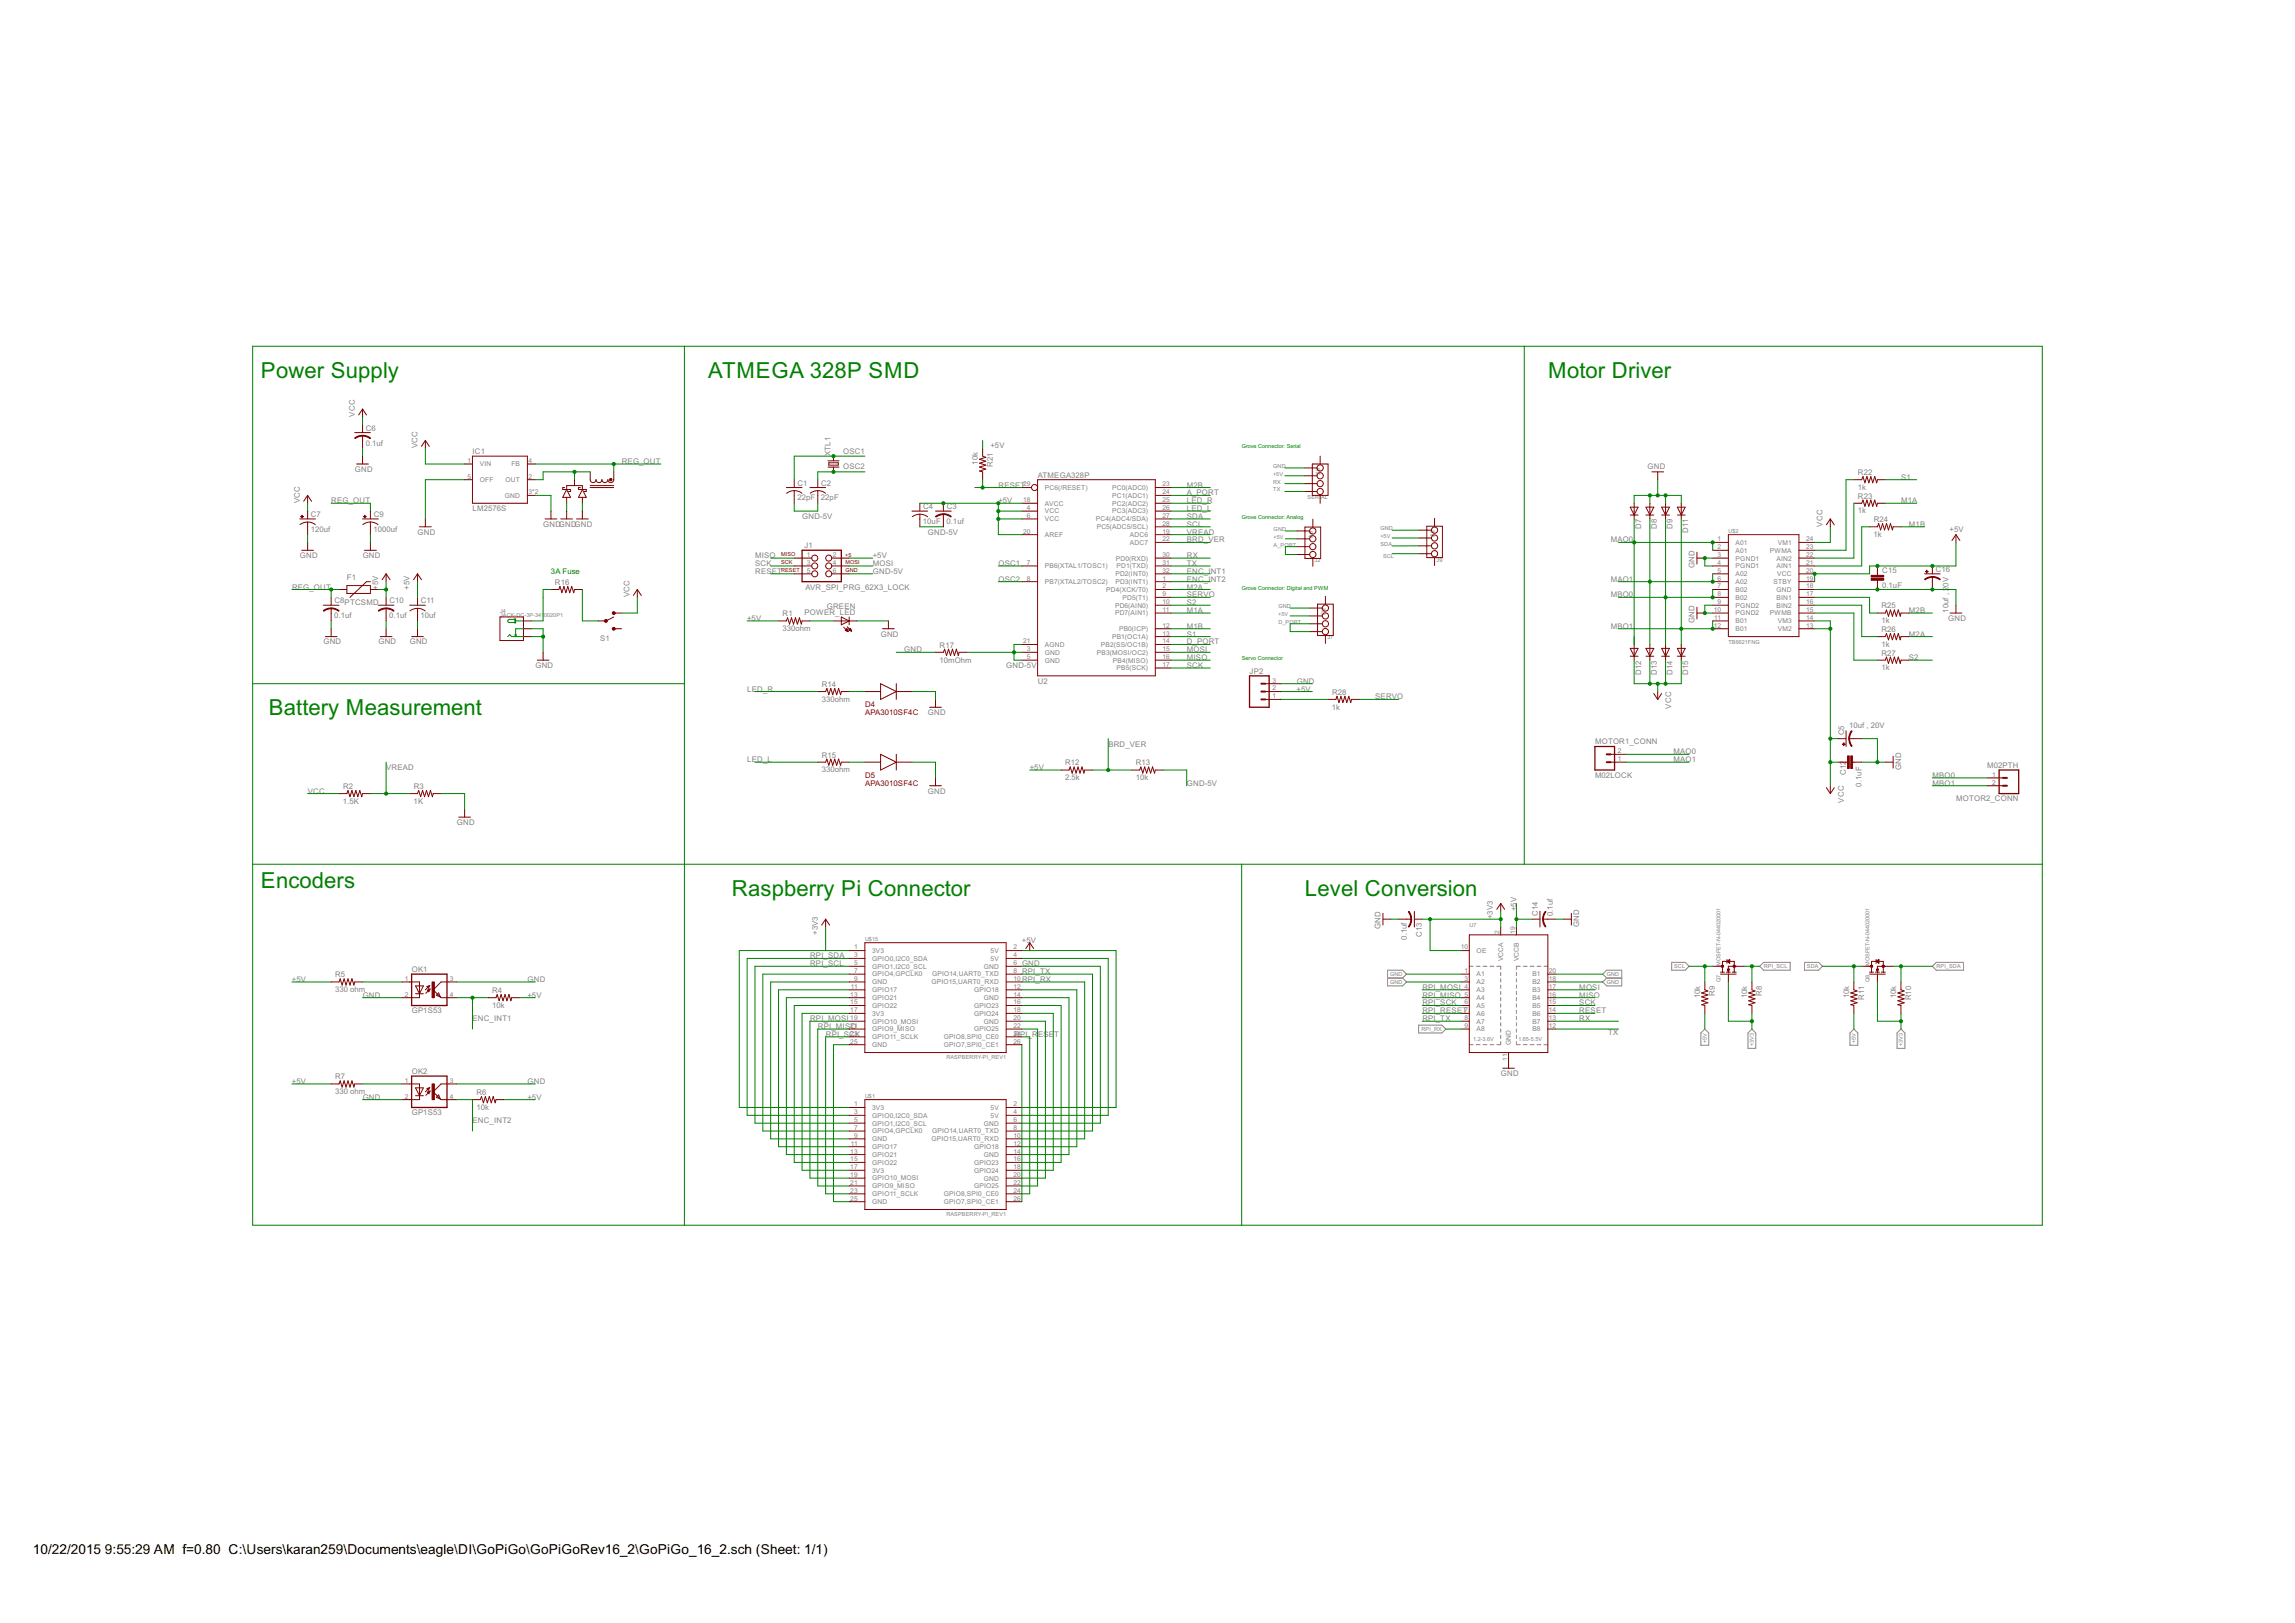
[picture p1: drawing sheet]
<svg xmlns="http://www.w3.org/2000/svg" width="594mm" height="420mm" viewBox="0 0 594 420" stroke-linecap="round" stroke-linejoin="round" font-family="sans-serif">
<defs><g id="words">
<g font-size="6.4" fill="#008000">
<text x="67.5" y="97.8">Power Supply</text>
<text x="183.4" y="97.8">ATMEGA 328P SMD</text>
<text x="400.8" y="97.8">Motor Driver</text>
<text x="69.6" y="185.1">Battery Measurement</text>
<text x="67.5" y="229.8">Encoders</text>
<text x="189.4" y="231.9">Raspberry Pi Connector</text>
<text x="337.8" y="231.9">Level Conversion</text>
</g>
<g font-size="4">
<text x="8.5" y="402.4">10/22/2015</text>
<text x="27.2" y="402.4">9:55:29 AM f=0.80 C:\Users\karan259\Documents\eagle\DI\GoPiGo\GoPiGoRev16_2\GoPiGo_16_2.sch (Sheet: 1/1)</text>
</g>
<g font-size="2.2" fill="#808080">
<text x="91.8" y="107.9" transform="rotate(-90 91.8 107.9)">VCC</text>
<text x="94.7" y="111.5">C6</text>
<text x="94.7" y="115.3">0.1uf</text>
<text x="108.1" y="116" transform="rotate(-90 108.1 116)">VCC</text>
<text x="122.3" y="117.6">IC1</text>
<text x="214.9" y="118" transform="rotate(-90 214.9 118)">XTL1</text>
<text x="218.3" y="117.5">OSC1</text>
<text x="256.4" y="116">+5V</text>
<text x="91.9" y="122.1">GND</text>
<text x="160.9" y="120.1">REG_OUT</text>
<text x="206.4" y="125.7">C1</text>
<text x="212.5" y="125.7">C2</text>
<text x="218.3" y="121.5">OSC2</text>
<text x="253.1" y="120.3" transform="rotate(-90 253.1 120.3)">10k</text>
<text x="257" y="120.8" transform="rotate(-90 257 120.8)">R21</text>
<text x="268.6" y="123.8">ATMEGA328P</text>
<text x="426.5" y="121.5">GND</text>
<text x="481" y="123">R22</text>
<text x="492.1" y="124.2">S1</text>
<text x="77.6" y="130.2" transform="rotate(-90 77.6 130.2)">VCC</text>
<text x="85.8" y="130.3">REG_OUT</text>
<text x="206.4" y="129.6">22pF</text>
<text x="212.5" y="129.6">22pF</text>
<text x="239" y="131.8">C4</text>
<text x="245.1" y="131.8">C3</text>
<text x="258.4" y="130.3">+5V</text>
<text x="258.5" y="126.2">RESET</text>
<text x="307.2" y="130.3">LED_R</text>
<text x="307.2" y="126.2">M2B</text>
<text x="307.2" y="128.2">A_PORT</text>
<text x="480.9" y="126.8">1k</text>
<text x="481" y="129.1">R23</text>
<text x="492.1" y="130.3">M1A</text>
<text x="80.4" y="137.7">120uf</text>
<text x="80.5" y="133.8">C7</text>
<text x="96.7" y="137.7">1000uf</text>
<text x="96.7" y="133.8">C9</text>
<text x="122.3" y="132.3">LM2576S</text>
<text x="140.6" y="136.4">GNDGNDGND</text>
<text x="207.7" y="134.3">GND-5V</text>
<text x="238.9" y="135.7">10uF</text>
<text x="245" y="135.7">0.1uf</text>
<text x="307.2" y="134.3">SDA</text>
<text x="307.2" y="136.4">SCL</text>
<text x="307.2" y="132.3">LED_L</text>
<text x="424.8" y="136.9" transform="rotate(-90 424.8 136.9)">D7</text>
<text x="428.9" y="136.9" transform="rotate(-90 428.9 136.9)">D8</text>
<text x="432.9" y="136.9" transform="rotate(-90 432.9 136.9)">D9</text>
<text x="437" y="137.9" transform="rotate(-90 437 137.9)">D11</text>
<text x="471.8" y="136.3" transform="rotate(-90 471.8 136.3)">VCC</text>
<text x="480.9" y="132.9">1k</text>
<text x="485" y="135.2">R24</text>
<text x="494.2" y="136.4">M1B</text>
<text x="504.7" y="137.8">+5V</text>
<text x="108.1" y="138.4">GND</text>
<text x="208.3" y="141.9">J1</text>
<text x="240.2" y="138.4">GND-5V</text>
<text x="307.2" y="138.4">VREAD</text>
<text x="307.2" y="140.4">BRD_VER</text>
<text x="416.9" y="140.4">MAO0</text>
<text x="485" y="139">1k</text>
<text x="77.6" y="144.5">GND</text>
<text x="93.9" y="144.5">GND</text>
<text x="195.5" y="146.5">SCK</text>
<text x="195.5" y="144.5">MISO</text>
<text x="195.5" y="148.6">RESET</text>
<text x="225.9" y="144.5">+5V</text>
<text x="226" y="146.5">MOSI</text>
<text x="226" y="148.6">GND-5V</text>
<text x="258.5" y="146.5">OSC1</text>
<text x="307.2" y="148.6">ENC_INT1</text>
<text x="307.2" y="144.5">RX</text>
<text x="307.2" y="146.5">TX</text>
<text x="438.6" y="147.1" transform="rotate(-90 438.6 147.1)">GND</text>
<text x="487.2" y="148.3">C15</text>
<text x="501.1" y="148">C16</text>
<text x="75.6" y="152.6">REG_OUT</text>
<text x="89.8" y="150.2">F1</text>
<text x="97.9" y="152.6" transform="rotate(-90 97.9 152.6)">+5V</text>
<text x="106" y="152.6" transform="rotate(-90 106 152.6)">+5V</text>
<text x="143.7" y="151.4">R16</text>
<text x="162.9" y="154.6" transform="rotate(-90 162.9 154.6)">VCC</text>
<text x="208.5" y="152.6">AVR_SPI_PRG_62X3_LOCK</text>
<text x="258.5" y="150.6">OSC2</text>
<text x="307.2" y="152.6">M2A</text>
<text x="307.2" y="150.6">ENC_INT2</text>
<text x="307.2" y="154.7">SERVO</text>
<text x="416.9" y="150.6">MAO1</text>
<text x="416.9" y="154.7">MBO0</text>
<text x="487.2" y="152.3">0.1uF</text>
<text x="86.5" y="160">0.1uf</text>
<text x="86.6" y="156.2">C8PTCSMD</text>
<text x="100.8" y="160">0.1uf</text>
<text x="100.8" y="156.2">C10</text>
<text x="108.9" y="160">10uf</text>
<text x="108.9" y="156.2">C11</text>
<text x="193.4" y="160.7">+5V</text>
<text x="202.6" y="159.5">R1</text>
<text x="208.2" y="159.3">POWER_LED</text>
<text x="214" y="157.6">GREEN</text>
<text x="307.2" y="158.7">M1A</text>
<text x="307.2" y="156.7">S2</text>
<text x="438.6" y="161.3" transform="rotate(-90 438.6 161.3)">GND</text>
<text x="487" y="161.4">1k</text>
<text x="487" y="157.5">R25</text>
<text x="494.2" y="158.7">M2B</text>
<text x="504.3" y="160.7">GND</text>
<text x="504.4" y="158.6" transform="rotate(-90 504.4 158.6)">10uf , 20V</text>
<text x="83.7" y="166.8">GND</text>
<text x="97.9" y="166.8">GND</text>
<text x="106.1" y="166.8">GND</text>
<text x="155.3" y="165.8">S1</text>
<text x="202.6" y="163.4">330ohm</text>
<text x="228" y="164.8">GND</text>
<text x="243.2" y="167.7">R17</text>
<text x="307.2" y="162.8">M1B</text>
<text x="307.2" y="164.8">S1</text>
<text x="307.2" y="166.8">D_PORT</text>
<text x="416.9" y="162.8">MBO1</text>
<text x="487" y="167.5">1k</text>
<text x="487" y="163.6">R26</text>
<text x="494.2" y="164.8">M2A</text>
<text x="138.6" y="172.9">GND</text>
<text x="234.1" y="168.9">GND</text>
<text x="243.2" y="171.5">10mOhm</text>
<text x="260.5" y="172.9">GND-5V</text>
<text x="307.2" y="172.9">SCK</text>
<text x="307.2" y="170.9">MISO</text>
<text x="307.2" y="168.9">MOSI</text>
<text x="487" y="173.5">1k</text>
<text x="487" y="169.7">R27</text>
<text x="494.2" y="170.9">S2</text>
<text x="193.4" y="179">LED_R</text>
<text x="212.7" y="177.8">R14</text>
<text x="268.6" y="177">U2</text>
<text x="323.5" y="174.4">JP2</text>
<text x="335.6" y="179">+5V</text>
<text x="335.7" y="177">GND</text>
<text x="344.8" y="179.9">R28</text>
<text x="424.8" y="174.6" transform="rotate(-90 424.8 174.6)">D12</text>
<text x="428.9" y="174.6" transform="rotate(-90 428.9 174.6)">D13</text>
<text x="432.9" y="174.6" transform="rotate(-90 432.9 174.6)">D14</text>
<text x="437" y="174.6" transform="rotate(-90 437 174.6)">D15</text>
<text x="212.7" y="181.7">330ohm</text>
<text x="240.2" y="185.1">GND</text>
<text x="344.8" y="183.7">1k</text>
<text x="356" y="181.1">SERVO</text>
<text x="432.6" y="183.4" transform="rotate(-90 432.6 183.4)">VCC</text>
<text x="477.4" y="190.4" transform="rotate(-90 477.4 190.4)">C5</text>
<text x="478.7" y="188.5">10uf , 20V</text>
<text x="193.4" y="197.3">LED_L</text>
<text x="212.7" y="196.1">R15</text>
<text x="286.9" y="193.3">BRD_VER</text>
<text x="412.9" y="192.6">MOTOR1_CONN</text>
<text x="433.2" y="195.3">MAO0</text>
<text x="433.2" y="197.3">MAO1</text>
<text x="100" y="199.3">VREAD</text>
<text x="212.7" y="200">330ohm</text>
<text x="266.6" y="199.3">+5V</text>
<text x="275.7" y="202">2.5k</text>
<text x="275.7" y="198.1">R12</text>
<text x="294" y="202">10k</text>
<text x="294" y="198.1">R13</text>
<text x="307.2" y="203.4">GND-5V</text>
<text x="412.9" y="201.4">M02LOCK</text>
<text x="477.8" y="200.5" transform="rotate(-90 477.8 200.5)">C12</text>
<text x="481.8" y="203.6" transform="rotate(-90 481.8 203.6)">0.1uF</text>
<text x="492.1" y="199.3" transform="rotate(-90 492.1 199.3)">GND</text>
<text x="500.3" y="201.4">MBO0</text>
<text x="500.3" y="203.4">MBO1</text>
<text x="514.4" y="198.7">M02PTH</text>
<text x="79.7" y="205.4">VCC</text>
<text x="88.8" y="208.1">1.5K</text>
<text x="88.8" y="204.2">R2</text>
<text x="107.1" y="208.1">1K</text>
<text x="107.1" y="204.2">R3</text>
<text x="240.2" y="205.4">GND</text>
<text x="477.3" y="207.8" transform="rotate(-90 477.3 207.8)">VCC</text>
<text x="506.3" y="207.5">MOTOR2_CONN</text>
<text x="118.3" y="213.6">GND</text>
<text x="386.4" y="237.9" transform="rotate(-90 386.4 237.9)">+3V3</text>
<text x="392.5" y="235.9" transform="rotate(-90 392.5 235.9)">+5V</text>
<text x="398.1" y="237.1" transform="rotate(-90 398.1 237.1)">C14</text>
<text x="402" y="237.1" transform="rotate(-90 402 237.1)">0.1uf</text>
<text x="408.8" y="239.9" transform="rotate(-90 408.8 239.9)">GND</text>
<text x="211.7" y="242" transform="rotate(-90 211.7 242)">+3V3</text>
<text x="264.5" y="244">+5V</text>
<text x="357.4" y="240.6" transform="rotate(-90 357.4 240.6)">GND</text>
<text x="364.2" y="243.3" transform="rotate(-90 364.2 243.3)">0.1uf</text>
<text x="368" y="242.5" transform="rotate(-90 368 242.5)">C13</text>
<text x="106.6" y="251.7">OK1</text>
<text x="209.7" y="248.1">RPI_SDA</text>
<text x="209.7" y="250.1">RPI_SCL</text>
<text x="264.6" y="250.1">GND</text>
<text x="75.6" y="254.2">+5V</text>
<text x="86.7" y="256.8">330 ohm</text>
<text x="86.8" y="253">R5</text>
<text x="127.4" y="257.1">R4</text>
<text x="136.6" y="254.2">GND</text>
<text x="264.6" y="252.2">RPI_TX</text>
<text x="264.6" y="254.2">RPI_RX</text>
<text x="368.2" y="256.2">RPI_MOSI</text>
<text x="408.8" y="256.2">MOSI</text>
<text x="443.9" y="257.8" transform="rotate(-90 443.9 257.8)">R9</text>
<text x="456.1" y="257.8" transform="rotate(-90 456.1 257.8)">R8</text>
<text x="93.9" y="258.3">GND</text>
<text x="106.6" y="262.3">GP1S53</text>
<text x="127.4" y="260.9">10k</text>
<text x="136.5" y="258.3">+5V</text>
<text x="368.2" y="258.3">RPI_MISO</text>
<text x="368.2" y="260.3">RPI_SCK</text>
<text x="368.2" y="262.3">RPI_RESET</text>
<text x="408.8" y="260.3">SCK</text>
<text x="408.8" y="258.3">MISO</text>
<text x="408.8" y="262.3">RESET</text>
<text x="440.1" y="258.5" transform="rotate(-90 440.1 258.5)">10k</text>
<text x="452.3" y="258.5" transform="rotate(-90 452.3 258.5)">10k</text>
<text x="478.7" y="258.5" transform="rotate(-90 478.7 258.5)">10k</text>
<text x="482.5" y="258.8" transform="rotate(-90 482.5 258.8)">R11</text>
<text x="490.9" y="258.5" transform="rotate(-90 490.9 258.5)">10k</text>
<text x="494.7" y="259" transform="rotate(-90 494.7 259)">R10</text>
<text x="122.3" y="264.4">ENC_INT1</text>
<text x="209.7" y="264.4">RPI_MOSI</text>
<text x="211.7" y="266.4">RPI_MISO</text>
<text x="213.8" y="268.4">RPI_SCK</text>
<text x="262.5" y="268.4">RPI_</text>
<text x="267.2" y="268.4">R</text>
<text x="268.7" y="268.4">ESE</text>
<text x="272.9" y="268.4">T</text>
<text x="368.2" y="264.4">RPI_TX</text>
<text x="408.8" y="264.4">RX</text>
<text x="416.3" y="267.8">TX</text>
<text x="75.6" y="280.6">+5V</text>
<text x="86.8" y="279.4">R7</text>
<text x="106.6" y="278.1">OK2</text>
<text x="136.6" y="280.6">GND</text>
<text x="388.5" y="278.6">GND</text>
<text x="86.7" y="283.3">330 ohm</text>
<text x="93.9" y="284.7">GND</text>
<text x="123.3" y="287.3">10k</text>
<text x="123.3" y="283.5">R6</text>
<text x="136.5" y="284.7">+5V</text>
<text x="106.6" y="288.7">GP1S53</text>
<text x="122.3" y="290.8">ENC_INT2</text>
</g>
<text font-size="2.2" fill="#008000" x="142.6" y="148.6">3A Fuse</text>
<g font-size="2.2" fill="#800000">
<text x="223.9" y="183.1">D4</text>
<text x="223.9" y="185.1">APA3010SF4C</text>
<text x="223.9" y="201.4">D5</text>
<text x="223.9" y="203.4">APA3010SF4C</text>
</g>
<g font-size="1.9" fill="#808080">
<text x="121.1" y="119.8">1</text>
<text x="136.8" y="119.8">4</text>
<text x="121.1" y="123.9">5</text>
<text x="124.2" y="120.7">VIN</text>
<text x="124.2" y="124.8">OFF</text>
<text x="130.9" y="124.8">OUT</text>
<text x="132.4" y="120.7">FB</text>
<text x="136.8" y="123.9">2</text>
<text x="264.8" y="125.9">29</text>
<text x="300.9" y="125.9">23</text>
<text x="130.7" y="128.9">GND</text>
<text x="136.8" y="128">3*2</text>
<text x="264.8" y="130">18</text>
<text x="270.5" y="130.9">AVCC</text>
<text x="270.5" y="126.8">PC6(/RESET)</text>
<text x="287.9" y="130.9">PC2(ADC2)</text>
<text x="287.9" y="128.9">PC1(ADC1)</text>
<text x="287.9" y="126.8">PC0(ADC0)</text>
<text x="300.9" y="130">25</text>
<text x="300.9" y="128">24</text>
<text x="265.8" y="132">4</text>
<text x="265.8" y="134.1">6</text>
<text x="270.5" y="132.9">VCC</text>
<text x="270.5" y="134.9">VCC</text>
<text x="283.7" y="135">PC4(ADC4/SDA)</text>
<text x="283.9" y="137">PC5(ADC5/SCL)</text>
<text x="287.9" y="132.9">PC3(ADC3)</text>
<text x="300.9" y="136.1">28</text>
<text x="300.9" y="134.1">27</text>
<text x="300.9" y="132">26</text>
<text x="264.8" y="138.1">20</text>
<text x="270.5" y="139">AREF</text>
<text x="292.5" y="141">ADC7</text>
<text x="292.5" y="139">ADC6</text>
<text x="300.9" y="140.1">22</text>
<text x="300.9" y="138.1">19</text>
<text x="444.6" y="140.1">1</text>
<text x="444.6" y="142.2">2</text>
<text x="449.3" y="141">A01</text>
<text x="449.3" y="143.1">A01</text>
<text x="458.2" y="143.1">PWMA</text>
<text x="460.2" y="141">VM1</text>
<text x="467.5" y="142.2">23</text>
<text x="467.5" y="140.1">24</text>
<text x="208.9" y="144.2">1</text>
<text x="208.9" y="146.2">3</text>
<text x="208.9" y="148.3">5</text>
<text x="215.6" y="144.2">2</text>
<text x="215.6" y="146.2">4</text>
<text x="215.6" y="148.3">6</text>
<text x="265.8" y="146.2">7</text>
<text x="270.5" y="147.1">PB6(XTAL1/TOSC1)</text>
<text x="288.7" y="149.2">PD2(INT0)</text>
<text x="288.8" y="145.1">PD0(RXD)</text>
<text x="289" y="147.1">PD1(TXD)</text>
<text x="300.9" y="148.3">32</text>
<text x="300.9" y="146.2">31</text>
<text x="300.9" y="144.2">30</text>
<text x="444.6" y="144.2">3</text>
<text x="444.6" y="146.2">4</text>
<text x="444.6" y="148.3">5</text>
<text x="449.3" y="145.1">PGND1</text>
<text x="449.3" y="147.1">PGND1</text>
<text x="449.3" y="149.2">A02</text>
<text x="459.8" y="147.1">AIN1</text>
<text x="459.8" y="145.1">AIN2</text>
<text x="460" y="149.2">VCC</text>
<text x="467.5" y="148.3">20</text>
<text x="467.5" y="146.2">21</text>
<text x="467.5" y="144.2">22</text>
<text x="265.8" y="150.3">8</text>
<text x="270.5" y="151.2">PB7(XTAL2/TOSC2)</text>
<text x="286.4" y="153.2">PD4(XCK/T0)</text>
<text x="288.7" y="151.2">PD3(INT1)</text>
<text x="290.6" y="155.3">PD5(T1)</text>
<text x="300.9" y="154.4">9</text>
<text x="300.9" y="152.3">2</text>
<text x="300.9" y="150.3">1</text>
<text x="444.6" y="150.3">6</text>
<text x="444.6" y="152.3">7</text>
<text x="444.6" y="154.4">8</text>
<text x="449.3" y="151.2">A02</text>
<text x="449.3" y="153.2">B02</text>
<text x="449.3" y="155.3">B02</text>
<text x="459.1" y="151.2">STBY</text>
<text x="459.8" y="155.3">BIN1</text>
<text x="459.9" y="153.2">GND</text>
<text x="467.5" y="154.4">17</text>
<text x="467.5" y="152.3">18</text>
<text x="467.5" y="150.3">19</text>
<text x="288.6" y="159.3">PD7(AIN1)</text>
<text x="288.6" y="157.3">PD6(AIN0)</text>
<text x="300.9" y="158.4">11</text>
<text x="300.9" y="156.4">10</text>
<text x="443.6" y="158.4">10</text>
<text x="443.7" y="160.5">11</text>
<text x="444.6" y="156.4">9</text>
<text x="449.3" y="157.3">PGND2</text>
<text x="449.3" y="159.3">PGND2</text>
<text x="449.3" y="161.4">B01</text>
<text x="458.2" y="159.3">PWMB</text>
<text x="459.8" y="157.3">BIN2</text>
<text x="460.2" y="161.4">VM3</text>
<text x="467.5" y="160.5">14</text>
<text x="467.5" y="158.4">15</text>
<text x="467.5" y="156.4">16</text>
<text x="264.8" y="166.6">21</text>
<text x="270.5" y="167.5">AGND</text>
<text x="285" y="167.5">PB2(SS/OC1B)</text>
<text x="287.9" y="165.4">PB1(OC1A)</text>
<text x="289.7" y="163.4">PB0(ICP)</text>
<text x="300.9" y="166.6">14</text>
<text x="300.9" y="164.5">13</text>
<text x="300.9" y="162.5">12</text>
<text x="443.6" y="162.5">12</text>
<text x="449.3" y="163.4">B01</text>
<text x="460.2" y="163.4">VM2</text>
<text x="467.5" y="162.5">13</text>
<text x="265.8" y="168.6">3</text>
<text x="265.8" y="170.6">5</text>
<text x="270.5" y="169.5">GND</text>
<text x="270.5" y="171.5">GND</text>
<text x="284" y="169.5">PB3(MOSI/OC2)</text>
<text x="288.1" y="171.5">PB4(MISO)</text>
<text x="289" y="173.6">PB5(SCK)</text>
<text x="300.9" y="172.7">17</text>
<text x="300.9" y="170.6">16</text>
<text x="300.9" y="168.6">15</text>
<text x="329.4" y="178.7">2</text>
<text x="329.4" y="176.7">3</text>
<text x="329.4" y="180.8">1</text>
<text x="418.8" y="197">1</text>
<text x="418.8" y="195">2</text>
<text x="515.7" y="201.1">1</text>
<text x="515.7" y="203.1">2</text>
<text x="221.1" y="245.8">1</text>
<text x="262.3" y="245.8">2</text>
<text x="378.1" y="245.8">10</text>
<text x="388.2" y="241.7" transform="rotate(-90 388.2 241.7)">2</text>
<text x="392.2" y="241.7" transform="rotate(-90 392.2 241.7)">19</text>
<text x="221.1" y="247.8">3</text>
<text x="221.1" y="249.9">5</text>
<text x="221.1" y="251.9">7</text>
<text x="225.8" y="246.7">3V3</text>
<text x="225.8" y="248.7">GPIO0,I2C0_SDA</text>
<text x="225.8" y="250.7">GPIO1,I2C0_SCL</text>
<text x="254.6" y="250.8">GND</text>
<text x="256.4" y="246.7">5V</text>
<text x="256.4" y="248.7">5V</text>
<text x="262.3" y="247.8">4</text>
<text x="262.3" y="249.9">6</text>
<text x="262.3" y="251.9">8</text>
<text x="379.1" y="251.9">1</text>
<text x="382.2" y="246.7">OE</text>
<text x="389.1" y="248.8" transform="rotate(-90 389.1 248.8)">VCCA</text>
<text x="393.1" y="248.8" transform="rotate(-90 393.1 248.8)">VCCB</text>
<text x="400.9" y="251.9">20</text>
<text x="104.8" y="253.9">1</text>
<text x="104.8" y="258">2</text>
<text x="116.5" y="258">4</text>
<text x="116.5" y="253.9">3</text>
<text x="220.1" y="258">13</text>
<text x="220.2" y="256">11</text>
<text x="221.1" y="253.9">9</text>
<text x="225.8" y="252.8">GPIO4,GPCLK0</text>
<text x="225.8" y="254.8">GND</text>
<text x="225.8" y="256.8">GPIO17</text>
<text x="241.1" y="254.8">GPIO15,UART0_RXD</text>
<text x="241.3" y="252.8">GPIO14,UART0_TXD</text>
<text x="252.2" y="256.9">GPIO18</text>
<text x="262.3" y="253.9">10</text>
<text x="262.3" y="256">12</text>
<text x="262.3" y="258">14</text>
<text x="379.1" y="253.9">3</text>
<text x="379.1" y="256">4</text>
<text x="379.1" y="258">5</text>
<text x="382.2" y="252.8">A1</text>
<text x="382.2" y="254.8">A2</text>
<text x="382.2" y="256.8">A3</text>
<text x="396.7" y="252.8">B1</text>
<text x="396.7" y="254.8">B2</text>
<text x="396.7" y="256.9">B3</text>
<text x="400.9" y="253.9">18</text>
<text x="400.9" y="256">17</text>
<text x="400.9" y="258">16</text>
<text x="220.1" y="260">15</text>
<text x="220.1" y="262">17</text>
<text x="225.8" y="262.9">3V3</text>
<text x="225.8" y="258.9">GPIO21</text>
<text x="225.8" y="260.9">GPIO22</text>
<text x="252.2" y="260.9">GPIO23</text>
<text x="252.2" y="262.9">GPIO24</text>
<text x="254.6" y="258.9">GND</text>
<text x="262.3" y="260">16</text>
<text x="262.3" y="262">18</text>
<text x="379.1" y="260">6</text>
<text x="379.1" y="262">7</text>
<text x="382.2" y="258.9">A4</text>
<text x="382.2" y="260.9">A5</text>
<text x="382.2" y="262.9">A6</text>
<text x="396.7" y="258.9">B4</text>
<text x="396.7" y="260.9">B5</text>
<text x="396.7" y="262.9">B6</text>
<text x="400.9" y="260">15</text>
<text x="400.9" y="262">14</text>
<text x="220.1" y="264.1">19</text>
<text x="220.1" y="266.1">21</text>
<text x="220.1" y="268.1">23</text>
<text x="225.8" y="265">GPIO10_MOSI</text>
<text x="225.8" y="267">GPIO9_MISO</text>
<text x="225.8" y="269">GPIO11_SCLK</text>
<text x="244.3" y="269">GPIO8,SPI0_CE0</text>
<text x="252.2" y="267">GPIO25</text>
<text x="254.6" y="265">GND</text>
<text x="262.3" y="264.1">20</text>
<text x="262.3" y="266.1">22</text>
<text x="262.3" y="268.1">24</text>
<text x="379.1" y="264.1">8</text>
<text x="379.1" y="266.1">9</text>
<text x="382.2" y="265">A7</text>
<text x="382.2" y="267">A8</text>
<text x="396.7" y="265">B7</text>
<text x="396.7" y="267">B8</text>
<text x="400.9" y="264.1">13</text>
<text x="400.9" y="266.1">12</text>
<text x="220.1" y="270.2">25</text>
<text x="225.8" y="271.1">GND</text>
<text x="244.3" y="271.1">GPIO7,SPI0_CE1</text>
<text x="262.3" y="270.2">26</text>
<text x="390.2" y="274.6" transform="rotate(-90 390.2 274.6)">11</text>
<text x="391.1" y="270.6" transform="rotate(-90 391.1 270.6)">GND</text>
<text x="104.8" y="280.3">1</text>
<text x="116.5" y="280.3">3</text>
<text x="104.8" y="284.4">2</text>
<text x="116.5" y="284.4">4</text>
<text x="221.1" y="286.4">1</text>
<text x="225.8" y="287.3">3V3</text>
<text x="256.4" y="287.3">5V</text>
<text x="262.3" y="286.4">2</text>
<text x="221.1" y="288.5">3</text>
<text x="221.1" y="290.5">5</text>
<text x="221.1" y="292.5">7</text>
<text x="225.8" y="289.4">GPIO0,I2C0_SDA</text>
<text x="225.8" y="291.4">GPIO1,I2C0_SCL</text>
<text x="225.8" y="293.4">GPIO4,GPCLK0</text>
<text x="241.3" y="293.4">GPIO14,UART0_TXD</text>
<text x="254.6" y="291.4">GND</text>
<text x="256.4" y="289.4">5V</text>
<text x="262.3" y="288.5">4</text>
<text x="262.3" y="290.5">6</text>
<text x="262.3" y="292.5">8</text>
<text x="220.1" y="298.6">13</text>
<text x="220.2" y="296.6">11</text>
<text x="221.1" y="294.6">9</text>
<text x="225.8" y="295.4">GND</text>
<text x="225.8" y="297.5">GPIO17</text>
<text x="225.8" y="299.5">GPIO21</text>
<text x="241.1" y="295.5">GPIO15,UART0_RXD</text>
<text x="252.2" y="297.5">GPIO18</text>
<text x="254.6" y="299.5">GND</text>
<text x="262.3" y="294.6">10</text>
<text x="262.3" y="296.6">12</text>
<text x="262.3" y="298.6">14</text>
<text x="220.1" y="300.6">15</text>
<text x="220.1" y="302.7">17</text>
<text x="220.1" y="304.7">19</text>
<text x="225.8" y="303.6">3V3</text>
<text x="225.8" y="301.5">GPIO22</text>
<text x="225.8" y="305.6">GPIO10_MOSI</text>
<text x="252.2" y="301.5">GPIO23</text>
<text x="252.2" y="303.6">GPIO24</text>
<text x="254.6" y="305.6">GND</text>
<text x="262.3" y="300.6">16</text>
<text x="262.3" y="302.7">18</text>
<text x="262.3" y="304.7">20</text>
<text x="220.1" y="306.7">21</text>
<text x="220.1" y="308.8">23</text>
<text x="220.1" y="310.8">25</text>
<text x="225.8" y="307.6">GPIO9_MISO</text>
<text x="225.8" y="309.7">GPIO11_SCLK</text>
<text x="225.8" y="311.7">GND</text>
<text x="244.3" y="309.7">GPIO8,SPI0_CE0</text>
<text x="244.3" y="311.7">GPIO7,SPI0_CE1</text>
<text x="252.2" y="307.6">GPIO25</text>
<text x="262.3" y="306.7">22</text>
<text x="262.3" y="308.8">24</text>
<text x="262.3" y="310.8">26</text>
</g>
<g font-size="1.6" fill="#008000">
<text x="321.4" y="116">Grove Connector: Serial</text>
<text x="321.4" y="134.3">Grove Connector: Analog</text>
<text x="321.4" y="152.6">Grove Connector: Digital and PWM</text>
<text x="321.4" y="170.9">Servo Connector</text>
</g>
<g font-size="1.6" fill="#808080">
<text x="329.5" y="123.2">+5V</text>
<text x="329.6" y="121.1">GND</text>
<text x="329.6" y="125.2">RX</text>
<text x="341.7" y="122.9" transform="rotate(-90 341.7 122.9)">S0</text>
<text x="329.6" y="127.2">TX</text>
<text x="338.5" y="129.3">SERI</text>
<text x="342" y="129.3">AL</text>
<text x="329.7" y="137.5">GND</text>
<text x="357.3" y="137.3">GND</text>
<text x="447.4" y="138">U$2</text>
<text x="329.7" y="139.5">+5V</text>
<text x="329.7" y="141.5">A_PORT</text>
<text x="339.8" y="139.2" transform="rotate(-90 339.8 139.2)">A0</text>
<text x="357.3" y="139.3">+5V</text>
<text x="357.3" y="141.3">SDA</text>
<text x="371.4" y="139" transform="rotate(-90 371.4 139)">A2</text>
<text x="340.3" y="145.6">J2</text>
<text x="358" y="144.5">SCL</text>
<text x="371.9" y="145.4">J9</text>
<text x="129.4" y="159.7">JACK-DC</text>
<text x="129.4" y="158.7">J4</text>
<text x="135.8" y="159.7">-3P-341</text>
<text x="140.9" y="159.7">0020P1</text>
<text x="330.9" y="159.4">+5V</text>
<text x="330.9" y="157.4">GND</text>
<text x="330.9" y="161.5">D_PORT</text>
<text x="343.1" y="159.2" transform="rotate(-90 343.1 159.2)">D2</text>
<text x="343.6" y="165.5">J7</text>
<text x="447.4" y="166.8">TB6621FNG</text>
<text x="380.4" y="240">U7</text>
<text x="223.9" y="243.6">U$15</text>
<text x="433.4" y="250.6">SCL</text>
<text x="445.4" y="250.1" transform="rotate(-90 445.4 250.1)">MOSFET-N-044020001</text>
<text x="456.6" y="250.6">RPI_SCL</text>
<text x="467.7" y="250.6">SDA</text>
<text x="484" y="250.1" transform="rotate(-90 484 250.1)">MOSFET-N-044020001</text>
<text x="501.3" y="250.6">RPI_SDA</text>
<text x="359.8" y="254.7">GND</text>
<text x="359.8" y="252.7">GND</text>
<text x="415.9" y="254.7">GND</text>
<text x="415.9" y="252.7">GND</text>
<text x="445.4" y="254.2" transform="rotate(-90 445.4 254.2)">Q7</text>
<text x="484" y="254.2" transform="rotate(-90 484 254.2)">Q8</text>
<text x="368" y="266.9">RPI_RX</text>
<text x="381.4" y="269.4">1.2-3.6V</text>
<text x="393" y="269.4">1.65-5.5V</text>
<text x="245" y="274.1">RASPBERRY-PI_REV1</text>
<text x="441.8" y="270" transform="rotate(-90 441.8 270)">+5V</text>
<text x="454" y="270.8" transform="rotate(-90 454 270.8)">+3V3</text>
<text x="480.4" y="270" transform="rotate(-90 480.4 270)">+5V</text>
<text x="492.6" y="270.8" transform="rotate(-90 492.6 270.8)">+3V3</text>
<text x="223.9" y="284.3">U$1</text>
<text x="245" y="314.7">RASPBERRY-PI_REV1</text>
</g>
<g font-size="1.6" fill="#800000">
<text x="202.2" y="143.9">MISO</text>
<text x="202.2" y="148.2">RESET</text>
<text x="202.2" y="146.1">SCK</text>
<text x="218.8" y="144.1">+5</text>
<text x="218.8" y="146">MOSI</text>
<text x="218.8" y="148.2">GND</text>
</g>
</g></defs>
<g fill="none" stroke="#808080" stroke-width=".26">
<path d="M359.2 253.2h3.9M359.2 251.2h3.9l1 1-1 1 1 1-1 1h-3.9zM380.3 250.1h1M382.1 250.1h1M383.9 250.1h1M385.7 250.1h1M387.5 250.1h1v.9M388.5 251.8v.8M388.5 253.4v.8M388.5 255v.8M388.5 256.6v.9M388.5 258.3v.8"/>
<path d="M388.5 259.9v.8M392.5 251.8v.8M392.5 253.4v.8M392.5 255v.8M392.5 256.6v.9M392.5 258.3v.8M392.5 259.9v.8M393.5 250.1h-1v.9M394.3 250.1h1M396.1 250.1h1M397.9 250.1h1M399.7 250.1h1"/>
<path d="M414.9 252.2l1-1h3.9v4h-3.9l-1-1 1-1zM415.9 253.2h3.9M432.7 249.1h3.5l1 1-1 1.1h-3.5zM455.5 250.1l1-1h6.9v2.1h-6.9zM467.1 249.1h3.6l1.1 1-1.1 1.1h-3.6zM500.2 250.1l1-1h7.1v2.1h-7.1zM367.2 265.4h6l1 1-1 1h-6zM380.3 270.4h1M382.1 270.4h1M383.9 270.4h1M385.7 270.4h1M388.5 269.6v.8h-1"/>
<path d="M388.5 261.5v.8M388.5 263.1v.9M388.5 264.8v.8M388.5 266.4v.8M388.5 268v.8M392.5 269.6v.8h1M392.5 261.5v.8M392.5 263.1v.9M392.5 264.8v.8M392.5 266.4v.8M392.5 268v.8M394.3 270.4h1"/>
<path d="M396.1 270.4h1M397.9 270.4h1M399.7 270.4h1M441.3 266.4l1 1v3.2h-2v-3.2zM453.5 266.4l1 1v4h-2v-4zM478.9 267.4l1-1 1 1v3.2h-2zM491.1 267.4l1-1 1 1v4h-2z"/>
</g>
<g fill="none" stroke="#800000" stroke-width=".26">
<path d="M91.8 112h4.1M93.9 105.9v2M93.9 110v2M93.9 112.8v3.3M93.9 118.1v2M93.9 105.9l1 1.5M93.9 105.9l-1.1 1.5M110.1 114v2.1M110.1 114l1 1.5M110.1 114l-1 1.5M122.3 118.1h14.2v12.2h-14.2zM214.3 119.3h2.9"/>
<path d="M214.5 119.8h2.5v.6h-2.5zM215.8 118.1v1.2M254.4 116.1v2l.8 .3-1.6 .5 1.6 .5-1.6 .5 1.6 .5-1.6 .5 1.6 .5-1.6 .5 .8 .3v2M341.7 118.1v2M77.6 134.3h4.1M79.6 135.1l1.3 .3 .7 .4M79.6 135.1l-.8 .2-1.1 .5M79.6 128.2v2.1M79.6 132.3v2M79.6 135.1v3.3M79.6 128.2l1 1.6M79.6 128.2l-1 1.6"/>
<path d="M92.3 120.1h3.1M93.9 134.3h4M95.9 135.1l1.2 .3 .8 .4M95.9 135.1l-.9 .2-1.1 .5M95.9 132.3v2M95.9 135.1v3.3M108.6 136.4h3M110.1 134.3v2.1M120.3 120.1h2M120.3 124.2h2M136.5 120.1h2.1M136.5 128.2h2.1"/>
<path d="M136.5 124.2h2.1M141.1 134.3h3M142.6 132.3v2M145.2 134.3h3M146.2 126.2h-.5v.5h2v.5h-.5M146.7 126.7v-1h4v1M146.7 128.8v1.5M146.7 132.3v2M146.7 126.7l1 2.1h-2zM148.7 124.2v1.5M149.2 134.3h3.1M150.2 126.2h-.5v.5h2.1v.5h-.5"/>
<path d="M150.7 126.7l1.1 2.1h-2.1zM150.7 128.8v1.5M150.7 132.3v2M152.8 122.2v2a.76 .76 0 0 0 .7 .7 .76 .76 0 0 0 .8-.7 .76 .76 0 0 0 .8 .7 .76 .76 0 0 0 .7-.7 .76 .76 0 0 0 .8 .7 .76 .76 0 0 0 .8-.7 .76 .76 0 0 0 .7 .7 .76 .76 0 0 0 .8-.7v-2M152.8 125.7h6.1M152.8 126.2h6.1M203.6 126.2h4M203.6 127.7l1.2-.6 .8-.1v3.3M205.6 127l1.3 .3 .7 .4M205.6 124.2v2M209.7 126.2h4M209.7 127.7l1.2-.6 .8-.1v3.3"/>
<path d="M211.7 127l1.3 .3 .7 .4M211.7 124.2v2M214.3 120.9h2.9M215.8 120.9v1.3M236.1 132.3h4M238.1 133.1l1.3 .2 .7 .5M238.1 133.1l-.8 .1-1.2 .6M238.1 130.3v2M238.1 133.1v3.3M242.2 132.3h4M244.2 130.3v2M244.2 133.1v3.3"/>
<path d="M264.5 134.3h4.1M264.5 126.2h2.5M264.5 132.3h4.1M264.5 138.4h4.1M264.5 130.3h4.1M268.6 124.2h30.5v50.8h-30.5zM299.1 134.3h4M299.1 136.4h4M299.1 126.2h4M299.1 128.2h4M299.1 132.3h4M299.1 138.4h4"/>
<path d="M299.1 130.3h4M335.8 139.5h3.2M335.8 137.5h3.2M337.7 127.2h3.2M337.7 125.2h3.2M337.7 123.2h3.2M337.7 121.1h3.2M337.8 136.4h4.1v8.2h-4.1zM339.7 120.1h4.1v8.1h-4.1zM339.8 134.4v2M341.7 128.2v2.1M367.3 139.3h3.2"/>
<path d="M367.3 137.2h3.2M369.3 136.2h4.1v8.2h-4.1zM371.3 134.2v2M422 131.3h2l-1 2zM422 133.3h2M423 130.3v4M426.1 131.3h2l-1 2zM426.1 133.3h2M427.1 130.3v4M427.6 122.2h3M429.1 122.2v2M430.1 133.3h2.1"/>
<path d="M430.1 131.3h2.1l-1.1 2zM431.1 130.3v4M434.2 133.3h2M434.2 131.3h2l-1 2zM435.2 130.3v4M447.4 138.4h18.3v26.4h-18.3zM473.8 134.3v2.1M473.8 134.3l1 1.6M473.8 134.3l-1 1.6M479.9 124.2h2l.3-.8 .5 1.6 .6-1.6 .5 1.6 .5-1.6 .5 1.6 .5-1.6 .5 1.6 .2-.8h2M479.9 130.3h2l.3-.8 .5 1.6 .6-1.6 .5 1.6 .5-1.6 .5 1.6 .5-1.6 .5 1.6 .2-.8h2M484 136.4h2l.3-.8 .5 1.6 .5-1.6 .5 1.6 .5-1.6 .5 1.6 .6-1.6 .5 1.6 .2-.8h2"/>
<path d="M506.3 138.4v2M506.3 138.4l1 1.5M506.3 138.4l-1 1.5M78.1 142.5h3.1M79.6 140.4v2.1M83.7 156.7h4.1M85.7 154.6v2.1M85.7 157.5v3.2M87.8 152.6h2M89.8 151.6h6.1v2h-6.1zM94.4 142.5h3M95.9 140.4v2.1"/>
<path d="M95.9 150.6h-1l-4.3 4M95.9 152.6h2M97.9 156.7h4.1M99.9 148.5l1.1 1.6M99.9 148.5l-1 1.6M99.9 148.5v2.1M99.9 154.6v2.1M99.9 157.5v3.2M106 156.7h4.1M106.1 158.2l.7-.5 1.3-.2v3.2M108.1 157.5l.8 .1 1.2 .6M108.1 148.5v2.1"/>
<path d="M108.1 154.6v2.1M108.1 148.5l1 1.6M108.1 148.5l-1 1.6M129.4 159.7h6.1v6.1h-6.1zM142.6 152.6h2.1l.2-.8 .6 1.6 .5-1.6 .5 1.6 .5-1.6 .5 1.6 .5-1.6 .5 1.6 .2-.8h2M158.9 159.7l-2.1 1h-2M158.9 158.7h2M165 152.6l1 1.5M165 152.6l-1 1.5M165 152.6v2M205.6 144.5h4.5M205.6 146.5h4.5"/>
<path d="M205.6 148.5h4.5M215.3 144.5h4.5M215.3 146.5h4.5M215.3 148.5h4.5M217.8 159.7l2 1-2 1.1zM219.8 159.7v2.1M264.5 150.6h4.1M264.5 146.5h4.1M299.1 150.6h4M299.1 152.6h4M299.1 156.7h4M299.1 144.5h4"/>
<path d="M299.1 146.5h4M299.1 148.5h4M299.1 158.7h4M299.1 154.6h4M299.1 140.4h4M335.8 143.6h3.2M335.8 141.5h3.2M339 159.4h3.3M339 157.4h3.3M339.8 144.6v2M341.1 156.4h4v8.1h-4zM343.1 154.4v2"/>
<path d="M367.3 143.3h3.2M367.3 141.3h3.2M371.3 144.4v2M439.3 144.5h2M439.3 158.7h2M439.3 143v3M439.3 157.2v3M443.3 142.5h4.1M443.3 150.6h4.1M443.3 152.6h4.1M443.3 156.7h4.1M443.3 144.5h4.1"/>
<path d="M443.3 146.5h4.1M443.3 148.5h4.1M443.3 158.7h4.1M443.3 154.6h4.1M443.3 140.4h4.1M465.7 142.5h4M465.7 150.6h4M465.7 152.6h4M465.7 156.7h4M465.7 144.5h4M465.7 146.5h4M465.7 148.5h4"/>
<path d="M465.7 158.7h4M465.7 154.6h4M465.7 140.4h4M486 146.5v2.5M486 150.2v2.4M486 158.7h2l.3-.8 .5 1.6 .6-1.6 .5 1.6 .5-1.6 .5 1.6 .5-1.6 .5 1.6 .2-.8h2M498.2 148.5h4M500.2 146.5v2M500.2 149.4v3.2M504.8 158.7h3M506.3 156.7v2M84.2 164.8h3"/>
<path d="M85.7 162.8v2M98.4 164.8h3.1M99.9 162.8v2M106.6 164.8h3M108.1 162.8v2M135.5 164.8h2M135.5 160.7h2M135.5 162.8h2M139.1 170.9h3M140.6 168.9v2M158.9 162.8h2M201.5 160.7h2.1l.3-.8 .5 1.7 .5-1.7 .5 1.7 .5-1.7 .5 1.7 .5-1.7 .5 1.7 .2-.9h2.1"/>
<path d="M211.7 179h2l.3-.8 .5 1.7 .6-1.7 .5 1.7 .5-1.7 .5 1.7 .5-1.7 .5 1.7 .2-.9h2M215.8 160.7h6M218.4 162.4l1.1 1.1M218.8 163.2l.4-.4 .3 .7zM218.8 163.2h.6M218.9 163.1h.5M219 163h.3M219.1 163.3h.3M219.1 162.9h.2M219.2 162.8h.1M219.3 163.4h.2M219.3 162.3l1.1 1.1"/>
<path d="M219.5 163.5h.1M219.7 163.1l.4-.4 .3 .7zM219.8 163h.5M219.8 163.1h.5M219.9 162.9h.3M220 162.8h.2M220 163.2h.3M220.2 163.3h.2M220.4 163.4h.1M223.9 179h4M227.9 177l4.1 2-4.1 2.1zM228.5 162.8h3"/>
<path d="M230 160.7v2.1M232 179h4.1M232 177v4.1M242.2 168.9h2l.3-.8 .5 1.6 .5-1.6 .5 1.6 .5-1.6 .6 1.6 .5-1.6 .5 1.6 .2-.8h2M264.5 170.9h4.1M264.5 168.9h4.1M264.5 166.8h4.1M299.1 164.8h4M299.1 170.9h4M299.1 162.8h4M299.1 168.9h4M299.1 172.9h4"/>
<path d="M299.1 166.8h4M327.5 179h4.1M327.5 177h4.1M339 163.5h3.3M339 161.5h3.3M343.1 164.5v2.1M422 167.9h2l-1 2zM422 169.9h2M423 166.8v4.1M426.1 169.9h2M426.1 167.9h2l-1 2zM427.1 166.8v4.1"/>
<path d="M428.1 179.5l1 1.6M429.1 179v2.1M430.1 169.9h2.1M430.1 167.9h2.1l-1.1 2zM430.1 179.5l-1 1.6M431.1 166.8v4.1M434.2 169.9h2M434.2 167.9h2l-1 2zM435.2 166.8v4.1M443.3 160.7h4.1M443.3 162.8h4.1M465.7 160.7h4"/>
<path d="M465.7 162.8h4M486 164.8h2l.3-.8 .5 1.6 .6-1.6 .5 1.6 .5-1.6 .5 1.6 .5-1.6 .5 1.6 .2-.8h2M486 170.9h2l.3-.8 .5 1.6 .6-1.6 .5 1.6 .5-1.6 .5 1.6 .5-1.6 .5 1.6 .2-.8h2M211.7 197.3h2l.3-.8 .5 1.6 .6-1.6 .5 1.6 .5-1.6 .5 1.6 .5-1.6 .5 1.6 .2-.8h2M223.9 197.3h4M227.9 195.3l4.1 2-4.1 2zM232 197.3h4.1M232 195.3v4M240.6 183.1h3.1M242.2 181.1v2M274.7 199.3h2l.3-.8 .5 1.7 .5-1.7 .6 1.7 .5-1.7 .5 1.7 .5-1.7 .5 1.7 .2-.9h2M293 199.3h2l.3-.8 .5 1.7 .5-1.7 .5 1.7 .5-1.7 .5 1.7 .5-1.7 .6 1.7 .2-.9h2"/>
<path d="M327.5 181.1h4.1M343.8 181.1h2l.3-.8 .5 1.6 .5-1.6 .5 1.6 .5-1.6 .5 1.6 .5-1.6 .6 1.6 .2-.8h2M416.9 197.3h4.1M416.9 195.3h4.1M475.8 197.3h2.5M475.8 191.2h2.1M477.9 189.2v4.1M478.7 191.2h3.2M479.5 197.3h2.4M488 197.3h2.1M490.1 195.8v3M87.8 205.4h2l.3-.8 .5 1.6 .5-1.6 .5 1.6 .5-1.6 .5 1.6 .5-1.6 .5 1.6 .3-.8h2"/>
<path d="M106 205.4h2.1l.3-.8 .5 1.6 .5-1.6 .5 1.6 .5-1.6 .5 1.6 .5-1.6 .5 1.6 .2-.8h2.1M118.7 211.5h3.1M120.3 209.5v2M240.6 203.4h3.1M242.2 201.4v2M472.8 203.9l1 1.5M473.8 203.4v2M474.8 203.9l-1 1.5M514.4 203.4h4.1M514.4 201.4h4.1M213.7 238l1 1.5M213.7 238l-1 1.5"/>
<path d="M213.7 238v2M358 238h2M358 236.4v3.1M362.1 238h3.2M366.1 235.9v4.1M366.1 238h2.1M388.5 233.9l1 1.5M388.5 233.9l-1 1.5M388.5 233.9v2M388.5 240v2M392.5 240v2M396.6 238h2"/>
<path d="M398.6 235.9v4.1M399.4 238h3.3M404.7 238h2.1M406.8 236.4v3.1M85.7 254.2h2.1l.3-.8 .5 1.6 .5-1.6 .5 1.6 .5-1.6 .5 1.6 .5-1.6 .5 1.6 .2-.8h2.1M104 254.2h4.6v4.1h-4.6M107.6 255.2h2l-1 2.1zM107.6 257.3h2M110.5 255.4l.7-.3-.3 .7zM110.6 256.3l.7-.3-.3 .8zM111.2 255.1l-1.1 1.1M111.3 256l-1.1 1.2"/>
<path d="M113.6 257l.4 1.1-1.1-.4zM118.2 254.2h-4l-2.1 2 2.1 2.1h4M126.4 258.3h2l.3-.8 .5 1.6 .5-1.6 .5 1.6 .5-1.6 .5 1.6 .5-1.6 .5 1.6 .3-.8h2M219.8 254.2h4.1M219.8 258.3h4.1M219.8 246.1h4.1M219.8 248.1h4.1M219.8 250.1h4.1M219.8 252.2h4.1M219.8 256.2h4.1M223.9 244.1h36.6v28.4h-36.6zM260.5 254.2h4"/>
<path d="M260.5 258.3h4M260.5 246.1h4M260.5 248.1h4M260.5 250.1h4M260.5 252.2h4M260.5 256.2h4M266.6 244.1l1 1.5M266.6 244.1l-1.1 1.5M266.6 244.1v2M378.3 254.2h2M378.3 258.3h2M378.3 246.1h2"/>
<path d="M378.3 252.2h2M378.3 256.2h2M380.3 242h20.4v30.5h-20.4zM400.7 254.2h2M400.7 258.3h2M400.7 252.2h2M400.7 256.2h2M441.3 254.2v2l.8 .3-1.6 .5 1.6 .6-1.6 .5 1.6 .5-1.6 .5 1.6 .5-1.6 .5 .8 .2v2M443.3 250.1h2.6M445.4 252.2h4M445.4 251.7h1M445.9 251.7v-2.8h3v2.8"/>
<path d="M446.9 251.7h1M447 248.9l.7-.5v1zM447 248.4v1M447.1 250.9l.3 .8 .3-.8M447.1 250.9h.6M447.1 250.9l.3 .5M447.4 248.9l.3 .2M447.4 252.2v2M447.7 248.6l-.3 .3M447.7 250.9l-.3 .5M447.7 250.9l-.4 .3M448.4 251.7h1"/>
<path d="M451.5 250.1h-4.1v1.3M453.5 254.2v2l.8 .3-1.6 .5 1.6 .6-1.6 .5 1.6 .5-1.6 .5 1.6 .5-1.6 .5 .8 .2v2M479.9 254.2v2l.8 .3-1.6 .5 1.6 .6-1.6 .5 1.6 .5-1.6 .5 1.6 .5-1.6 .5 .8 .2v2M481.9 250.1h2.6M484 252.2h4M484 251.7h1M484.5 251.7v-2.8h3v2.8M485.5 251.7h1M485.6 248.9l.7-.5v1zM485.6 248.4v1M485.7 250.9h.5M485.7 250.9l.3 .8 .2-.8"/>
<path d="M485.7 250.9l.3 .5M486 248.9l.3 .2M486 248.9l.2 .2M486 252.2v2M486.2 248.6l-.2 .3M486.2 250.9l-.2 .5M486.2 250.9l-.3 .3M486.3 248.6l-.3 .3M487 251.7h1M490.1 250.1h-4.1v1.3M492.1 254.2v2l.8 .3-1.6 .5 1.6 .6-1.6 .5 1.6 .5-1.6 .5 1.6 .5-1.6 .5 .8 .2v2M219.8 260.3h4.1"/>
<path d="M219.8 262.3h4.1M219.8 264.4h4.1M219.8 266.4h4.1M219.8 268.4h4.1M219.8 270.4h4.1M260.5 260.3h4M260.5 262.3h4M260.5 264.4h4M260.5 266.4h4M260.5 268.4h4M260.5 270.4h4M378.3 260.3h2"/>
<path d="M378.3 262.3h2M378.3 264.4h2M378.3 266.4h2M389 276.5h3M390.5 272.5v4M400.7 260.3h2M400.7 262.3h2M400.7 264.4h2M400.7 266.4h2M85.7 280.6h2.1l.3-.8 .5 1.6 .5-1.6 .5 1.6 .5-1.6 .5 1.6 .5-1.6 .5 1.6 .2-.8h2.1M104 280.6h4.6v4.1h-4.6M107.6 281.6h2l-1 2.1z"/>
<path d="M107.6 283.7h2M110.5 281.8l.7-.3-.3 .7zM110.6 282.7l.7-.3-.3 .7zM111.2 281.5l-1.1 1.1M111.3 282.4l-1.1 1.2M112.9 284.1l.7-.6 .4 1zM114 284.5l.2 .2h4M118.2 280.6h-4l-2.1 2 1.9 1.9M122.3 284.7h2l.3-.8 .5 1.6 .5-1.6 .6 1.6 .5-1.6 .5 1.6 .5-1.6 .5 1.6 .2-.8h2M219.8 286.7h4.1M219.8 288.7h4.1M219.8 290.8h4.1"/>
<path d="M219.8 292.8h4.1M219.8 294.8h4.1M219.8 296.9h4.1M219.8 298.9h4.1M223.9 284.7h36.6v28.4h-36.6zM260.5 286.7h4M260.5 288.7h4M260.5 290.8h4M260.5 292.8h4M260.5 294.8h4M260.5 296.9h4M260.5 298.9h4"/>
<path d="M219.8 300.9h4.1M219.8 303h4.1M219.8 305h4.1M219.8 307h4.1M219.8 309.1h4.1M219.8 311.1h4.1M260.5 300.9h4M260.5 303h4M260.5 305h4M260.5 307h4M260.5 309.1h4M260.5 311.1h4"/>
<circle cx="267.8" cy="126.2" r=".78"/>
<circle cx="339.8" cy="137.5" r=".8"/>
<circle cx="339.8" cy="139.5" r=".8"/>
<circle cx="341.7" cy="127.2" r=".8"/>
<circle cx="341.7" cy="125.2" r=".8"/>
<circle cx="341.7" cy="123.2" r=".8"/>
<circle cx="341.7" cy="121.1" r=".8"/>
<circle cx="371.3" cy="139.3" r=".8"/>
<circle cx="371.3" cy="137.2" r=".8"/>
<circle cx="210.9" cy="148.5" r=".78"/>
<circle cx="210.9" cy="146.5" r=".78"/>
<circle cx="210.9" cy="144.5" r=".78"/>
<circle cx="214.5" cy="144.5" r=".78"/>
<circle cx="214.5" cy="148.5" r=".78"/>
<circle cx="214.5" cy="146.5" r=".78"/>
<circle cx="339.8" cy="143.6" r=".8"/>
<circle cx="339.8" cy="141.5" r=".8"/>
<circle cx="343.1" cy="157.4" r=".8"/>
<circle cx="343.1" cy="159.4" r=".8"/>
<circle cx="371.3" cy="141.3" r=".8"/>
<circle cx="371.3" cy="143.3" r=".8"/>
<circle cx="343.1" cy="163.5" r=".8"/>
<circle cx="343.1" cy="161.5" r=".8"/>
</g>
<g fill="#800000" stroke="#800000" stroke-width=".26">
<path d="M77.8 133.7l.7 .1z"/>
<path d="M78.1 133.4l.1 .7z"/>
<path d="M94.1 133.7l.7 .1z"/>
<path d="M94.4 133.4l.1 .7z"/>
<path d="M111.8 254.2h.6v4.1h-.6z"/>
<path d="M111.8 280.6h.6v4.1h-.6z"/>
<path d="M477.2 192.3l.1 .7z"/>
<path d="M476.9 192.6l.7 .1z"/>
<path d="M479.1 195.7h.4v3.2h-.4z"/>
<path d="M478.3 195.7h.4v3.2h-.4z"/>
<path d="M484.4 149.8h3.2v.4h-3.2z"/>
<path d="M484.4 148.9h3.2v.5h-3.2z"/>
<path d="M498.4 147.9l.7 .1z"/>
<path d="M498.7 147.6l.1 .7z"/>
</g>
<g fill="#800000" stroke="#800000" stroke-width=".26">
<path d="M93.9 112.7l1 .2 1 .5-.1 .2-1.1-.6-.8-.1z" fill-rule="evenodd"/>
<path d="M91.8 113.4l1-.5 1.1-.2v.2l-.9 .1-1.1 .5z" fill-rule="evenodd"/>
<path d="M99.9 157.4l1.1 .2 1 .5-.1 .1-.7-.4-1.3-.2z" fill-rule="evenodd"/>
<path d="M97.9 158.1l1-.5 1-.2v.2l-.8 .1-1.1 .5z" fill-rule="evenodd"/>
<path d="M85.7 157.4l1.1 .2 1 .5-.1 .1-.8-.4-1.2-.2z" fill-rule="evenodd"/>
<path d="M83.7 158.1l.9-.5 1.1-.2v.2l-1.2 .2-.7 .4z" fill-rule="evenodd"/>
<path d="M365.2 238h.2v.6l-.7 1.4-.1-.1 .4-.7z" fill-rule="evenodd"/>
<path d="M364.6 236l.1-.1 .4 .6 .3 1.5h-.2l-.1-.9z" fill-rule="evenodd"/>
<path d="M400 235.9l.2 .1-.6 1.1-.1 .9h-.2l.2-1.1z" fill-rule="evenodd"/>
<path d="M399.3 238h.2l.1 .8 .6 1.1-.2 .1-.5-1z" fill-rule="evenodd"/>
<path d="M445.6 250l.5-.1v.5l-.5-.1v-.2h.4h-.4z" fill-rule="evenodd"/>
<path d="M448.6 250l.5-.1v.5l-.5-.1v-.2h.4h-.4z" fill-rule="evenodd"/>
<path d="M484.2 250l.5-.1v.5h-.4l-.1-.3h.4h-.4z" fill-rule="evenodd"/>
<path d="M487.3 250l.4-.1v.5h-.3l-.2-.3h.4h-.4z" fill-rule="evenodd"/>
<path d="M244.2 133l1.1 .2 1 .5-.2 .2-1.1-.6-.8-.1z" fill-rule="evenodd"/>
<path d="M242.2 133.7l.9-.5 1.1-.2v.2l-1.2 .3-.7 .4z" fill-rule="evenodd"/>
<path d="M479.3 189.2l.1 .1-.5 1.1-.1 .8h-.2l.1-1.1z" fill-rule="evenodd"/>
<path d="M478.6 191.2h.2l.2 1.2 .4 .7-.1 .2-.6-1z" fill-rule="evenodd"/>
<path d="M500.2 149.2l1.1 .2 1 .6-.2 .1-1.1-.5-.8-.1z" fill-rule="evenodd"/>
<path d="M498.2 150l.9-.6 1.1-.1v.2l-1.2 .2-.7 .4z" fill-rule="evenodd"/>
<path d="M158.7 158.4a.37 .37 0 0 1 .5 .2 .37 .37 0 0 1-.3 .5 .37 .37 0 0 1-.4-.4l.2-.1a.21 .21 0 0 1 .3 0 .21 .21 0 0 1 0 .3 .21 .21 0 0 1-.3-.1l-.2-.1z" fill-rule="evenodd"/>
<path d="M158.7 162.5a.37 .37 0 0 1 .5 .2 .37 .37 0 0 1-.3 .4 .37 .37 0 0 1-.4-.3l.2-.1a.21 .21 0 0 1 .3-.1 .21 .21 0 0 1 0 .3 .21 .21 0 0 1-.3 0l-.2-.1z" fill-rule="evenodd"/>
<path d="M156.7 160.4a.37 .37 0 0 1 .5 .2 .37 .37 0 0 1-.3 .5 .37 .37 0 0 1-.4-.4l.2-.1a.21 .21 0 0 1 .3 0 .21 .21 0 0 1 0 .3 .21 .21 0 0 1-.3-.1l-.2-.1z" fill-rule="evenodd"/>
<circle cx="158.1" cy="124.2" r=".33"/>
</g>
<path d="M207.6 142.5h10.2v8.1h-10.2zM323.4 175h5.1v8.1h-5.1zM412.9 193.3h5v6h-5zM517.5 199.3h5.1v6.1h-5.1zM106.6 252.2h9.1v8.1h-9.1zM106.6 278.6h9.1v8.1h-9.1z" fill="none" stroke="#800000" stroke-width=".34"/>
<path d="M326.5 177h1M326.5 179h1M326.5 181.1h1M415.9 195.3h1M415.9 197.3h1M518.5 203.4h1M518.5 201.4h1" fill="none" stroke="#800000" stroke-width=".51"/>
<g fill="none" stroke="#008000" stroke-width=".26">
<path d="M65.4 89.6h463.3v227.6h-463.3zM177.2 89.6v227.6M394.6 89.6v134.1M93.9 107.9v2.1M93.9 116.1v2M110.1 116.1v4h10.2M223.9 118.1h-18.3v6.1M254.4 114v2.1M79.6 130.3v2M79.6 138.4v2M85.7 130.3h10.2v2M95.9 138.4v2"/>
<path d="M120.3 124.2h-10.2v10.1M138.6 128.2h4v4.1M138.6 120.1h32.5M146.7 130.3v2M148.7 122.2v2M150.7 130.3v2M152.8 122.2h-12.2v2h-2M158.9 120.1v2.1M205.6 130.3v2h6.1v-2M223.9 122.2h-12.2v2M238.1 130.3h26.4M238.1 136.4h6.1"/>
<path d="M252.3 126.2h12.2M254.4 124.2v2M258.4 130.3v8.1h6.1M258.4 134.3h6.1M258.4 132.3h6.1M303.1 128.2h10.2M303.1 130.3h10.2M303.1 134.3h10.2M303.1 132.3h10.2M303.1 138.4h10.2M303.1 136.4h10.2M303.1 126.2h10.2"/>
<path d="M332.6 121.1h5.1M332.6 123.2h5.1M332.6 125.2h5.1M332.6 127.2h5.1M332.7 137.5h3.1M332.7 139.5h3.1M360.4 139.3h6.9M367.3 137.2l-6.9 .1M423 130.3v-2.1h12.2v2.1M423 134.3v32.5M427.1 128.2v2.1M427.1 134.3v32.5"/>
<path d="M429.1 124.2v4M431.1 128.2v2.1M431.1 134.3v32.5M435.2 134.3v32.5M473.8 136.4v4h-4.1M479.9 124.2h-2v18.3h-8.2M479.9 130.3v14.2h-10.2M484 136.4h-2.1v10.1h-12.2M488 124.2h8.1M488 130.3h8.1M492.1 136.4h6.1M75.6 152.6h12.2"/>
<path d="M85.7 152.6v2M97.9 152.6h2M99.9 150.6v4M108.1 150.6v4M142.6 152.6h-2v8.1h-3.1M150.7 152.6v8.1h4.1M165 154.6v4.1h-4.1M199.5 144.5h6.1M199.5 146.5h6.1M199.5 148.5h6.1M219.8 144.5h6.1M219.8 146.5h6.1"/>
<path d="M219.8 148.5h6.1M258.4 146.5h6.1M258.4 150.6h6.1M303.1 144.5h10.2M303.1 146.5h10.2M303.1 156.7h10.2M303.1 158.7h10.2M303.1 152.6h10.2M303.1 148.5h10.2M303.1 140.4h10.2M303.1 150.6h10.2M303.1 154.6h10.2"/>
<path d="M333.9 157.4h5.1M333.9 159.4h5.1M335.8 141.5h-3.1v2.1h3.1M360.4 143.3h6.9M367.3 141.3h-6.9M419 140.4h24.3v2.1M443.3 144.5h-2v2h2M443.3 156.7h-2v2h2M443.3 148.5v2.1h-24.3M443.3 152.6v2h-24.3M469.7 156.7h12.2v8.1h4.1M469.7 158.7h10.2v12.2h6.1"/>
<path d="M469.7 154.6h14.3v4.1h2M469.7 152.6h36.6v4.1M494.1 158.7h6.1M506.3 140.4v6.1h-22.3v2h-14.3v2.1M65.4 177h111.8M85.7 160.7v2.1M99.9 160.7v2.1M108.1 160.7v2.1M131.4 164.8l.6-.5 .5 .5h3M133.3 160.3h-1.5a.41 .41 0 0 0-.4 .5 .41 .41 0 0 0 .4 .4h1.5M133.3 160.2h.2v1h-.2zM133.3 164.3l.2 .5"/>
<path d="M133.5 160.7h2M133.7 164.3l-.2 .5M135.5 162.8h-2v2M137.5 162.8h3.1v6.1M137.5 164.8h3.1M193.4 160.7h8.1M195.4 179h16.3M209.7 160.7h6.1M219.8 179h4.1M221.8 160.7h8.2M232 168.9h10.2M236.1 179h6.1v2.1"/>
<path d="M250.3 168.9h14.2M264.5 166.8h-2v4.1h2M303.1 162.8h10.2M303.1 164.8h10.2M303.1 168.9h10.2M303.1 172.9h10.2M303.1 170.9h10.2M303.1 166.8h10.2M331.6 177h8.1M331.6 179h8.1M339 161.5h-5v2h5M423 170.9v6.1h12.2v-6.1"/>
<path d="M427.1 170.9v6.1M429.1 177v2M431.1 170.9v6.1M443.3 160.7v2.1h-24.3M469.7 160.7h4.1v42.7M469.7 162.8h4.1M494.1 164.8h6.1M494.1 170.9h6.1M99.9 197.3v8.1M195.4 197.3h16.3M219.8 197.3h4.1M236.1 197.3h6.1v4.1"/>
<path d="M266.6 199.3h8.1M282.8 199.3h10.2M286.9 191.2v8.1M301.1 199.3h6.1v4.1M331.6 181.1h12.2M351.9 181.1h10.2M421 197.3h16.2M421 195.3h16.2M473.8 197.3h2M473.8 191.2h2M481.9 197.3h6.1M481.9 191.2h4.1v6.1"/>
<path d="M79.6 205.4h8.2M95.9 205.4h10.1M114.2 205.4h6.1v4.1M500.2 201.4h14.2M500.2 203.4h14.2M65.4 223.7h463.3M213.7 240v6.1M321.4 223.7v93.5M360 238h2.1M368.2 238h20.3M370.2 238v8.1h8.1M388.5 235.9v4.1"/>
<path d="M392.5 238h4.1M392.5 233.9v6.1M402.7 238h2M75.6 254.2h10.1M93.9 258.3h10.1M93.9 254.2h10.1M118.2 258.3h8.2M118.2 254.2h20.4M122.3 258.3v8.1M134.5 258.3h4.1M219.8 258.3h-16.2v40.6h16.2M219.8 254.2h-20.3v40.6h20.3"/>
<path d="M219.8 250.1h-24.4v40.7h24.4M219.8 252.2h-22.3v40.6h22.3M219.8 246.1h-28.4v40.6h28.4M219.8 256.2h-18.3v40.7h18.3M219.8 248.1h-26.4v40.6h26.4M264.5 258.3h12.2v40.6h-12.2M264.5 254.2h16.3v40.6h-16.3M264.5 250.1h20.3v40.7h-20.3M264.5 252.2h18.3v40.6h-18.3M264.5 246.1h24.4v40.6h-24.4M264.5 256.2h14.2v40.7h-14.2M264.5 248.1h22.4v40.6h-22.4"/>
<path d="M364.1 254.2h14.2M364.1 252.2h14.2M368.2 258.3h10.1M368.2 256.2h10.1M402.7 258.3h10.2M402.7 254.2h12.2M402.7 252.2h12.2M402.7 256.2h10.2M437.2 250.1h6.1M441.3 250.1v4.1M447.4 254.2v10.2h6.1M451.5 250.1h4"/>
<path d="M453.5 250.1v4.1M471.8 250.1h10.1M479.9 250.1v4.1M486 254.2v10.2h6.1M490.1 250.1h10.1M492.1 250.1v4.1M219.8 260.3h-14.2v40.6h14.2M219.8 266.4h-8.1v40.6h8.1M219.8 262.3h-12.2v40.7h12.2M219.8 268.4h-6.1v40.7h6.1M219.8 264.4h-10.1v40.6h10.1M219.8 270.4h-4v40.7h4"/>
<path d="M264.5 260.3h10.2v40.6h-10.2M264.5 262.3h8.1v40.7h-8.1M264.5 264.4h6.1v40.6h-6.1M264.5 266.4h4.1v40.6h-4.1M264.5 268.4h2.1v40.7h-2.1M264.5 270.4v40.7M368.2 260.3h10.1M368.2 262.3h10.1M368.2 264.4h10.1M374.2 266.4h4.1M402.7 260.3h10.2M402.7 262.3h10.2"/>
<path d="M402.7 264.4h16.3M402.7 266.4h16.3M441.3 262.3v4.1M453.5 262.3v4.1M479.9 262.3v4.1M492.1 262.3v4.1M75.6 280.6h10.1M93.9 284.7h10.1M93.9 280.6h10.1M118.2 284.7h4.1v8.1M118.2 280.6h20.4M130.4 284.7h8.2"/>
</g>
<g fill="#008000" stroke="#008000" stroke-width=".26">
<circle cx="441.3" cy="144.5" r=".4"/>
<circle cx="441.3" cy="158.7" r=".4"/>
<circle cx="486" cy="152.6" r=".4"/>
<circle cx="500.2" cy="152.6" r=".4"/>
<circle cx="486" cy="197.3" r=".4"/>
<circle cx="427.1" cy="128.2" r=".4"/>
<circle cx="431.1" cy="128.2" r=".4"/>
<circle cx="429.1" cy="128.2" r=".4"/>
<circle cx="140.6" cy="164.8" r=".4"/>
<circle cx="99.9" cy="152.6" r=".4"/>
<circle cx="258.4" cy="132.3" r=".4"/>
<circle cx="258.4" cy="134.3" r=".4"/>
<circle cx="244.2" cy="130.3" r=".4"/>
<circle cx="258.4" cy="130.3" r=".4"/>
<circle cx="392.5" cy="238" r=".4"/>
<circle cx="469.7" cy="148.5" r=".4"/>
<circle cx="486" cy="146.5" r=".4"/>
<circle cx="500.2" cy="146.5" r=".4"/>
<circle cx="473.8" cy="162.8" r=".4"/>
<circle cx="473.8" cy="191.2" r=".4"/>
<circle cx="473.8" cy="197.3" r=".4"/>
<circle cx="427.1" cy="177" r=".4"/>
<circle cx="431.1" cy="177" r=".4"/>
<circle cx="429.1" cy="177" r=".4"/>
<circle cx="85.7" cy="152.6" r=".4"/>
<circle cx="158.9" cy="120.1" r=".4"/>
<circle cx="148.7" cy="122.2" r=".4"/>
<circle cx="479.9" cy="250.1" r=".4"/>
<circle cx="215.8" cy="122.2" r=".4"/>
<circle cx="215.8" cy="118.1" r=".4"/>
<circle cx="441.3" cy="250.1" r=".4"/>
<circle cx="254.4" cy="126.2" r=".4"/>
<circle cx="122.3" cy="258.3" r=".4"/>
<circle cx="99.9" cy="205.4" r=".4"/>
<circle cx="370.2" cy="238" r=".4"/>
<circle cx="388.5" cy="238" r=".4"/>
<circle cx="453.5" cy="264.4" r=".4"/>
<circle cx="492.1" cy="264.4" r=".4"/>
<circle cx="492.1" cy="250.1" r=".4"/>
<circle cx="453.5" cy="250.1" r=".4"/>
<circle cx="262.5" cy="168.9" r=".4"/>
<circle cx="443.3" cy="140.4" r=".4"/>
<circle cx="423" cy="140.4" r=".4"/>
<circle cx="443.3" cy="150.6" r=".4"/>
<circle cx="427.1" cy="150.6" r=".4"/>
<circle cx="443.3" cy="154.6" r=".4"/>
<circle cx="431.1" cy="154.6" r=".4"/>
<circle cx="443.3" cy="162.8" r=".4"/>
<circle cx="435.2" cy="162.8" r=".4"/>
<circle cx="286.9" cy="199.3" r=".4"/>
</g>
<use href="#words"/>
</svg>
